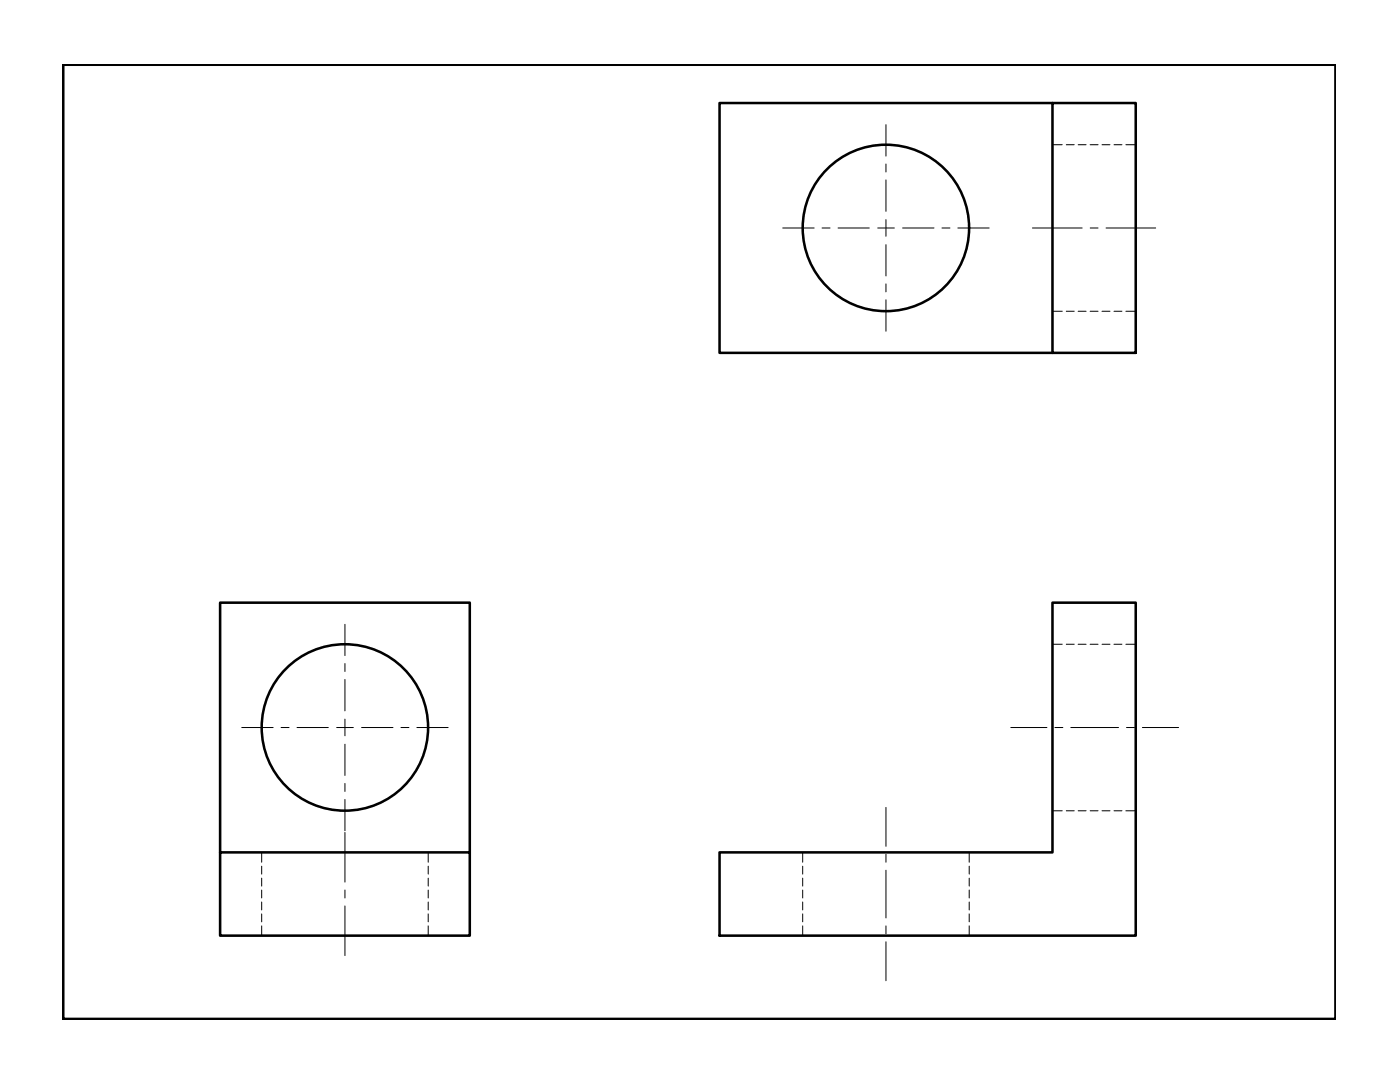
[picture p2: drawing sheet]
<svg xmlns="http://www.w3.org/2000/svg" width="279mm" height="216mm" viewBox="0 0 279 216" stroke-linecap="round" stroke-linejoin="round" font-family="sans-serif">
<!-- layer: object lines -->
<g fill="none" stroke="#000" stroke-width=".51">
<path d="M210 20.6h16.7v49.8h-16.7zM210 20.6h-66.4v49.8h66.4M43.9 170.1h49.9v16.6h-49.9v-66.4h49.9v49.8M143.6 170.1h66.4v-49.8h16.7v66.4h-83.1z"/>
<circle cx="176.8" cy="45.5" r="16.6"/>
<circle cx="68.8" cy="145.2" r="16.6"/>
</g>
<!-- layer: hidden lines -->
<g fill="none" stroke="#000" stroke-width=".2">
<path d="M210 28.9h2M212.8 28.9h1.6M215.2 28.9h1.6M217.6 28.9h1.5M219.9 28.9h1.6M222.3 28.9h1.6M224.7 28.9h2M210 62.1h2M212.8 62.1h1.6M215.2 62.1h1.6M217.6 62.1h1.5M219.9 62.1h1.6"/>
<path d="M222.3 62.1h1.6M224.7 62.1h2M210 128.6h2M212.8 128.6h1.6M215.2 128.6h1.6M217.6 128.6h1.5M219.9 128.6h1.6M222.3 128.6h1.6M224.7 128.6h2M52.2 170.1v1.9M52.2 172.8v1.6M52.2 175.2v1.6"/>
<path d="M52.2 177.6v1.6M52.2 180v1.6M85.5 170.1v1.9M85.5 172.8v1.6M85.5 175.2v1.6M85.5 177.6v1.6M85.5 180v1.6M160.2 170.1v1.9M160.2 172.8v1.6M160.2 175.2v1.6M160.2 177.6v1.6M160.2 180v1.6"/>
<path d="M193.4 170.1v1.9M193.4 172.8v1.6M193.4 175.2v1.6M193.4 177.6v1.6M193.4 180v1.6M210 161.8h2M212.8 161.8h1.6M215.2 161.8h1.6M217.6 161.8h1.5M219.9 161.8h1.6M222.3 161.8h1.6M224.7 161.8h2"/>
<path d="M52.2 182.4v1.5M52.2 184.7v2M85.5 182.4v1.5M85.5 184.7v2M160.2 182.4v1.5M160.2 184.7v2M193.4 182.4v1.5M193.4 184.7v2"/>
</g>
<!-- layer: center lines -->
<g fill="none" stroke="#000" stroke-width=".2">
<path d="M176.8 24.9v6.2M176.8 32.7v1.6M176.8 35.9v6.3M156.2 45.5h6.3M164.1 45.5h1.6M167.2 45.5h6.3M175.2 45.5h3.3M176.8 43.8v3.3M176.8 48.8v6.3M176.8 56.6v1.6M176.8 59.8v6.3M180.1 45.5h6.3"/>
<path d="M188 45.5h1.6M191.2 45.5h6.2M206 45.5h10M217.6 45.5h1.5M220.7 45.5h9.9M68.8 124.6v6.2M68.8 132.4v1.6M68.8 135.6v6.2M48.2 145.2h6.3M56.1 145.2h1.6M59.3 145.2h6.2M67.2 145.2h3.3"/>
<path d="M68.8 143.5v3.3M68.8 148.5v6.2M68.8 156.3v1.6M68.8 159.5v6.3M72.2 145.2h6.2M80 145.2h1.6M83.2 145.2h6.2M201.7 145.2h7.2M210.5 145.2h1.6M213.7 145.2h9.5M224.8 145.2h1.6M228 145.2h7.2"/>
<path d="M68.8 166.1v9.9M68.8 177.6v1.6M176.8 161.1v7.8M176.8 170.5v1.5M176.8 173.6v9.6M68.8 180.8v9.9M176.8 184.7v1.6M176.8 187.9v7.8"/>
</g>
<!-- layer: title block -->
<path d="M12.6 12.9h254v190.5h-254z" fill="none" stroke="#000" stroke-width=".59"/>
</svg>
